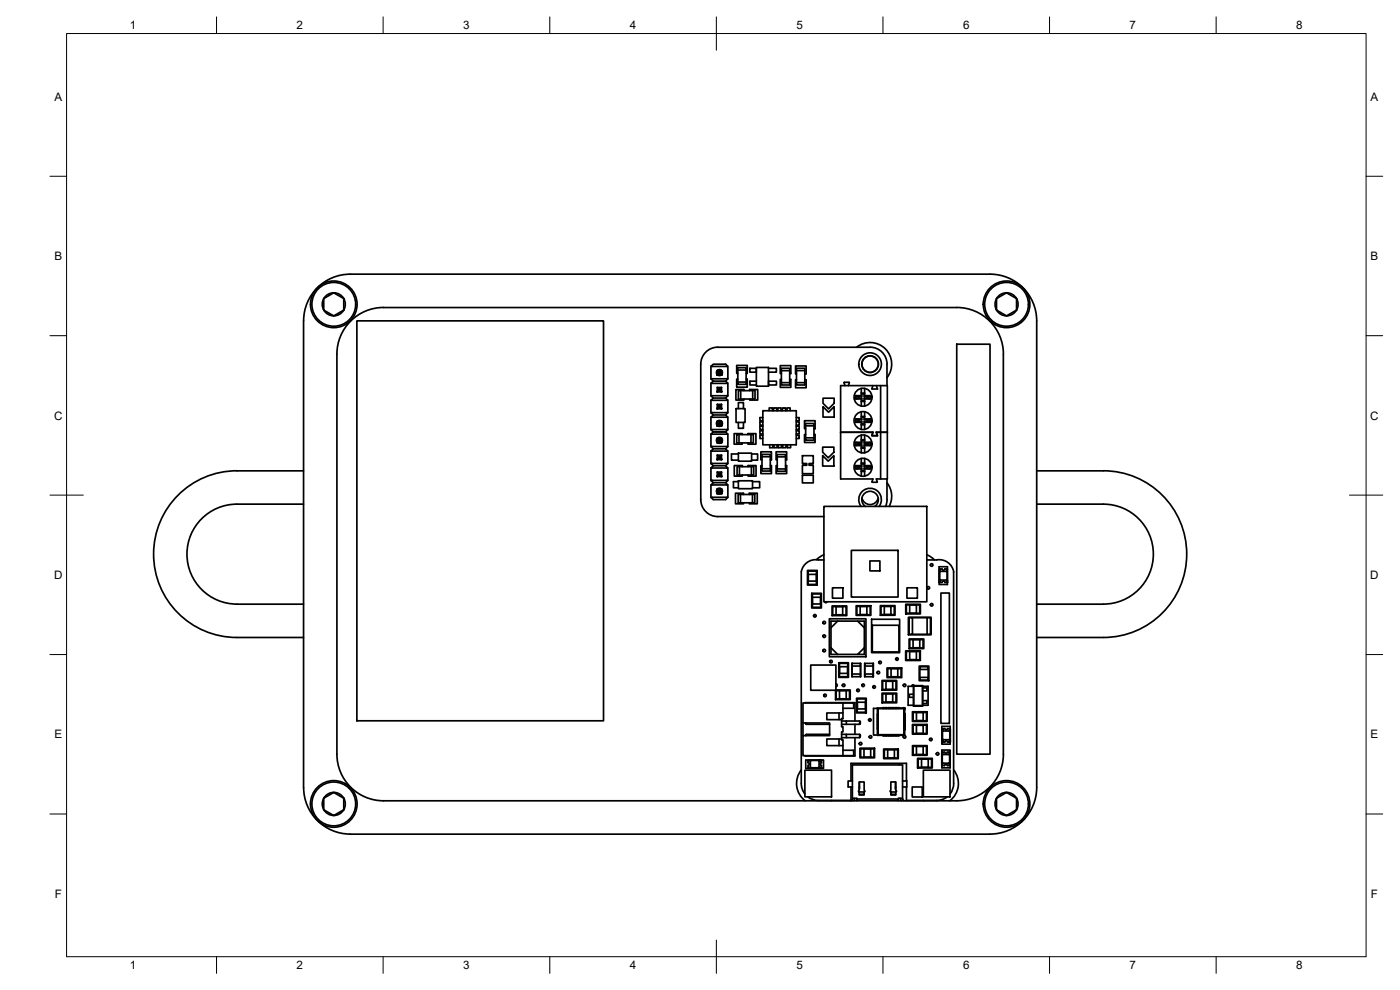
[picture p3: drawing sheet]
<svg xmlns="http://www.w3.org/2000/svg" width="420mm" height="297mm" viewBox="0 0 420 297" stroke-linecap="round" stroke-linejoin="round" font-family="sans-serif">
<defs><g id="words">
<g font-size="3.5">
<text x="39" y="8.8">1</text>
<text x="89" y="8.8">2</text>
<text x="139" y="8.8">3</text>
<text x="189" y="8.8">4</text>
<text x="239" y="8.8">5</text>
<text x="289" y="8.8">6</text>
<text x="339" y="8.8">7</text>
<text x="389" y="8.8">8</text>
<text x="16.3" y="30.2">A</text>
<text x="411.3" y="30.2">A</text>
<text x="16.3" y="78">B</text>
<text x="411.3" y="78">B</text>
<text x="16.2" y="125.9">C</text>
<text x="411.2" y="125.9">C</text>
<text x="16.2" y="173.7">D</text>
<text x="411.2" y="173.7">D</text>
<text x="16.3" y="221.6">E</text>
<text x="411.3" y="221.6">E</text>
<text x="16.4" y="269.4">F</text>
<text x="411.4" y="269.4">F</text>
<text x="39" y="290.8">1</text>
<text x="89" y="290.8">2</text>
<text x="139" y="290.8">3</text>
<text x="189" y="290.8">4</text>
<text x="239" y="290.8">5</text>
<text x="289" y="290.8">6</text>
<text x="339" y="290.8">7</text>
<text x="389" y="290.8">8</text>
</g>
</g></defs>
<!-- layer: Visible -->
<g fill="none" stroke="#000" stroke-width=".51">
<path d="M91.1 96.3v140M91.1 96.3a14 14 0 0 1 14-14h192a14 14 0 0 1 14 14v140a14 14 0 0 1-14 14h-192a14 14 0 0 1-14-14M103.2 89.6v3.5M103.2 89.6l-2.1-1.2a1.51 1.51 0 0 0-2.3 .2l-.7 .4a1.5 1.5 0 0 0-.9 2.1v.8a1.52 1.52 0 0 0 1.3 1.9l.6 .4a1.25 1.25 0 0 0 2 0l2.1-1.1M103.2 89.6l.4 1.7-.4 1.7M103.2 89.6a3.5 3.5 0 0 0-5.3-.9 3.5 3.5 0 0 0 0 5.3 3.5 3.5 0 0 0 5.3-1M107.1 96.3h74v120h-74zM305.1 89.6v3.5M305.1 89.6l-2.1-1.2a1.15 1.15 0 0 0-1.8 0l-1.2 .6a1.5 1.5 0 0 0-.9 2.1v.8a1.15 1.15 0 0 0 .9 1.7l1 .6a1.25 1.25 0 0 0 2 0l2.1-1.1M305.1 89.6l.4 1.7-.4 1.7M305.1 89.6a3.5 3.5 0 0 0-5.2-.9 3.5 3.5 0 0 0 0 5.3 3.5 3.5 0 0 0 5.2-1M213.5 114.9v3.9"/>
<path d="M213.5 109.8v4M213.5 109.8l.6-.5h3.7l.5 .5M213.5 118.8l.6 .6M213.5 113.8l.6 .5M213.5 118.8h4.9M213.5 114.9h4.9M213.5 109.8h4.9M213.7 113.7h4.4M213.7 113.6l-.2 .1M214.1 114.3h3.7l.5 .6M214.1 119.4l-.7 .7v3.7l.7 .7M214.1 114.3l-.6 .6"/>
<path d="M215.3 116.3l.3 .3v.5l-.3 .4M215.3 111.2l.3 .4v.4l-.3 .4h1.2h-1.2zM215.3 111.2h1.2M215.3 116.3v1.2M215.3 117.5h1.2M215.3 116.3h1.2M215.3 111.2a.9 .9 0 0 0 0 1.2 .9 .9 0 0 0 1.2 0 .9 .9 0 0 0 0-1.2M215.3 111.2a.9 .9 0 0 1 1.2 0M215.4 104.2h45.7M215.4 104.2a5.1 5.1 0 0 0-5.1 5.1v40.6a5.1 5.1 0 0 0 5.1 5.1h31.9M216.2 116.6v.5h-.6M216.2 111.6v.4h-.6"/>
<path d="M216.5 116.3l-.3 .3h-.6M216.5 116.3v1.2l-.3-.4M216.5 111.2l-.3 .4h-.6M216.5 111.2v1.2l-.3-.4M217.8 119.4l.6 .7v3.7l-.6 .7h-3.7M218.1 113.6l.3 .1M218.3 114.9l.1 3.8-.6 .7h-3.7M218.3 109.8l.1 3.9-.6 .6M221.4 112h-.3v-2.4h3.2v2.4h-.4M221.4 113.8h-.3v2.4h3.2v-2.4h-.4M221.4 110.3h2.5v5h-2.5zM221.4 111h2.5"/>
<path d="M221.4 114.6h2.5M221.6 117.2h5v2.5h-5zM222.3 117.2v2.5M223.3 117.2v-.3h-2.4v3.1h2.4v-.3M225 117.2v-.3h2.4v3.1h-2.4v-.3M225 110.5h2v1.2h-2zM225.9 117.2v2.5M227 114.4h-1.9v1.1h1.9M227 110.2h3.6v5.7h-3.6zM230.6 110.5h2.4v1.2h-2.4M230.7 114.4h2.3v1.1h-2.3zM234.5 112.1h-.3v-2.4h3.1v2.4h-.3"/>
<path d="M234.5 113.8h-.3v2.4h3.1v-2.4h-.3M234.5 110.5h2.5v5h-2.5zM234.5 111.2h2.5M234.5 114.8h2.5M239 112.2h-.2v-2.4h3.1v2.4h-.4M239 113.9h-.2v2.4h3.1v-2.4h-.4M239 110.5h2.5v5h-2.5zM239 111.2h2.5M239 114.8h2.5M247 119.5h3.3v1.5l-1.6 1.7-1.7-1.7zM253.4 114.7h1.4l-.2 1M253.4 114.7l.2 1"/>
<path d="M257.1 104.2a6.5 6.5 0 0 1 8.6 .5 6.5 6.5 0 0 1 .5 8.6M257.2 118.8v.8M257.8 119.5h.8l-.1 2.4M257.8 119.5l-1 .2M257.8 118.9v.6M258.5 116.6l.1 2.3-1.8-.2M258.5 118.7h-1.7v1h1.7M258.6 118.2h.8l.1-.3h-1l.1 1M258.6 119.5v.7M259.4 119.5l.1 .9h-1l.1-.2h.8M259.4 118.2v.7M259.5 116.6l-.1 2.3h.8"/>
<path d="M259.5 118.7h1.7v1h-1.7M260.2 118.9v.6M260.8 118.8v.8M261.1 104.2a5.1 5.1 0 0 1 5.1 5.1v6.4M261.2 119.7l-1.8-.2 .1 2.4M261.2 118.7l-1 .2M262 115.7l-.4 1h1.8l-.4-1M264.3 115.7v28M287.1 103.3h10v123h-10zM301.1 106.3v120M301.1 106.3a14 14 0 0 0-14-14h-172a14 14 0 0 0-14 14v120a14 14 0 0 0 14 14h172a14 14 0 0 0 14-14M213.5 135.3l-.1 3.8 .7 .6"/>
<path d="M213.5 130.2v3.9M213.5 125.1v3.9M213.5 134.1l.6 .6M213.5 129l.6 .6h3.7M213.5 139.1h4.9M213.5 135.2h4.9M213.5 130.2h4.9M213.5 123.9h4.9M213.5 120h4.9M213.5 129h4.9M213.5 125.1h4.9M213.7 134h4.4"/>
<path d="M213.7 133.9l-.2 .2M214.1 134.7h3.7l.5 .6M214.1 139.7l-.7 .7 .1 3.8M214.1 134.7l-.6 .6M214.1 124.5l-.6 .6M215.3 136.6l.3 .4v.5l-.3 .3M215.3 131.5v1.3M215.3 131.5l.3 .4v.5l-.3 .3 1.2 .1M215.3 121.3l.3 .4v.5l-.3 .4M215.3 126.4l.3 .4v.5l-.3 .4h1.2M215.3 131.5h1.2M215.3 137.8h1.2"/>
<path d="M215.3 121.3v1.3M215.3 126.4v1.3M215.3 136.6v1.2M215.3 136.6h1.2M215.3 132.7h1.2M215.3 126.4h1.2M215.3 122.6h1.2M215.3 121.3h1.2M215.3 127.7h1.2M215.3 126.4a.9 .9 0 0 0 0 1.3M215.3 132.8a.9 .9 0 0 1 0-1.3 .9 .9 0 0 1 1.2 0 .9 .9 0 0 1 0 1.3M215.3 127.7l.6 .2 .6-.2"/>
<path d="M215.3 132.8a.9 .9 0 0 0 1.2 0M215.3 126.4a.9 .9 0 0 1 1.2 0M216.2 137v.5h-.6M216.2 131.9v.5h-.6M216.2 121.7v.5h-.6M216.2 126.8v.5h-.6M216.5 136.6l-.3 .4h-.6M216.5 136.6v1.2l-.3-.3M216.5 131.5l-.3 .4h-.6M216.5 131.5v1.2l-.3-.3M216.5 121.3l-.3 .4h-.6M216.5 121.3v1.3l-.3-.4"/>
<path d="M216.5 126.4l-.3 .4h-.6M216.5 126.4v1.3l-.3-.4M216.5 126.4a.9 .9 0 0 1 0 1.3M217.8 139.7l.6 .7v3.7l-.6 .7h-3.7M217.8 129.6h-3.7l-.6 .6M217.8 129.6l.5 .6M217.8 124.5l.5 .6M218.1 133.9l.3 .2M218.3 135.3l.1 3.8-.6 .6h-3.7M218.3 130.2l.1 3.8-.6 .7M218.3 125.1l.1 3.8-.6 .7M220.9 122.6h2.7v4.2h-2.7z"/>
<path d="M221.1 130.4h5v2.5h-5zM221.6 136.2h-2.1v1.9h2.1M221.6 122.6v-1.8h1.5v1.8M221.6 126.8v1.7h1.5v-1.7M221.6 136h4v2.4h-4zM221.8 130.4v2.5M222.7 130.4v-.3h-2.4v3.2h2.4v-.4M224.5 130.4v-.3h2.4v3.2h-2.4v-.4M225.4 130.4v2.5M225.6 136.2h1.8v1.9h-1.8M228.7 138h-.4v-2.4h3.2v2.4h-.3M228.7 139.7h-.4v2.4h3.2v-2.4h-.3"/>
<path d="M228.7 136.3h2.5v5h-2.5zM228.7 137h2.5M228.9 125.3h-.8v.9h.8M228.9 126.6h-.8v1h.8M228.9 127.9h-.8v.9h.8M228.9 129.3h-.8v.9h.8M228.9 130.6h-.8v1h.8M228.9 123.2h10.1v10.3h-10.1zM230.8 123.2v-.8h1v.8M231 133.5v.8h.9v-.8M232.1 123.2v-.8h1v.8M232.3 133.5v.8h.9v-.8"/>
<path d="M233.3 138h-.4v-2.4h3.2v2.4h-.3M233.3 139.7h-.4v2.4h3.2v-2.4h-.3M233.3 136.4h2.5v5h-2.5zM233.3 137.1h2.5M233.4 123.2v-.8h1v.8M233.6 133.5v.8h.9v-.8M234.8 123.2v-.8h1v.8M234.9 133.5v.8h1v-.8M236.2 123.2v-.8h.9v.8M236.3 133.5v.8h1v-.8M239 125.3h.8v.9h-.8M239 126.6h.8v1h-.8"/>
<path d="M239 127.9h.8v.9h-.8M239 129.3h.8v.9h-.8M239 130.6h.8v1h-.8M240.8 136.7h3.3v2.4h-1.3v.5h1.3v2.5h-3.3v-2.5h1.3v-.5h-1.3zM241.8 128.6h-.4v-2.4h3.2v2.4h-.3M241.8 130.4h-.4v2.4h3.2v-2.4h-.3M241.8 127.1h2.5v5h-2.5zM241.8 127.8h2.5M241.8 131.4h2.5M246.9 134.2h3.4v1.5l-1.7 1.7-1.7-1.7zM246.9 136.7l1.7 1.7 1.7-1.7v3.1h-3.4zM247 122l1.7 1.7 1.6-1.7v3.1h-3.3z"/>
<path d="M252.3 129.7h9.7M257.2 125.8v.8M257.2 132.8v.8M257.2 139.8v.8M257.8 126.5h.8l-.1 2.3M257.8 126.5l-1 .2M257.8 133.5h.8l-.1 2.4M257.8 133.5l-1 .2M257.8 125.9v.6M257.8 133v.5M257.8 140v.4M258.5 123.6l.1 2.3-1.8-.2"/>
<path d="M258.5 125.7h-1.7v1h1.7M258.5 130.5l.1 2.5-1.8-.3M258.5 132.7h-1.7v1h1.7M258.5 137.5l.1 2.5-1.8-.3M258.5 139.7h-1.7v1h1.7M258.6 125.2h.8l.1-.2h-1l.1 .9M258.6 132.2h.8l.1-.2h-1l.1 1M258.6 139.2h.8l.1-.3h-1l.1 1.1M258.6 126.5v.7M258.6 133.5v.7M259.4 126.5l.1 1h-1l.1-.3h.8M259.4 133.5l.1 1h-1l.1-.3h.8"/>
<path d="M259.4 125.2v.7M259.4 132.2v.8M259.4 139.2v.8M259.5 123.6l-.1 2.3h.8M259.5 125.7h1.7v1h-1.7M259.5 130.5l-.1 2.5h.8M259.5 132.7h1.7v1h-1.7M259.5 137.5l-.1 2.5h.8M259.5 139.7h1.7v1h-1.7M260.2 125.9v.6M260.2 133v.5M260.2 140v.4"/>
<path d="M260.8 125.8v.8M260.8 132.8v.8M260.8 139.8v.8M261.2 126.7l-1.8-.2 .1 2.3M261.2 125.7l-1 .2M261.2 133.7l-1.8-.2 .1 2.4M261.2 132.7l-1 .3M261.2 139.7l-1 .3M262 129.7l-.2 1M262 129.7l-.4 1h1.8l-.4-1M263 129.7h3.3M263 129.7l.2 1h-1.4"/>
<path d="M91.1 141.3h-20a25 25 0 0 0-25 25 25 25 0 0 0 25 25h20M91.1 151.3h-20a15 15 0 0 0-15 15 15 15 0 0 0 15 15h20M213.5 145.4v3.9M213.5 144.2l.6 .6M213.5 144.2h4.9M213.5 140.3h4.9M213.5 145.4h4.9M213.7 149.2h4.4M213.7 149.2l-.2 .1M214.1 144.8l-.6 .6M215.3 141.7l.3 .3v.5l-.3 .4M215.3 146.7l.3 .4v.5l-.3 .4h1.2"/>
<path d="M215.3 146.7h1.2M215.3 142.9h1.2M215.3 141.7v1.2M215.3 146.7v1.3M215.3 141.7h1.2M215.3 148h1.2M215.3 146.7a.9 .9 0 0 0 0 1.3M215.3 148l.6 .3 .6-.3M215.3 146.7a.9 .9 0 0 1 1.2 0M216.2 142v.5h-.6M216.2 147.1v.5h-.6M216.5 141.7l-.3 .3h-.6"/>
<path d="M216.5 141.7v1.2l-.3-.4M216.5 146.7l-.3 .4h-.6M216.5 146.7v1.3l-.3-.4M216.5 146.7a.9 .9 0 0 1 0 1.3M217.8 144.8l.5 .6M218.1 149.2l.3 .1M218.3 145.4l.1 3.8-.6 .7h-3.7l-.6-.6M221.2 140h5v2.5h-5zM221.5 148.4h5v2.5h-5zM221.6 144.5h-1.5v1.9h1.5M221.6 144.3h4.2v2.3h-4.2zM221.9 140v2.5"/>
<path d="M222.2 148.4v2.5M222.8 140v-.3h-2.4v3.2h2.4v-.4M223.1 148.4v-.4h-2.4v3.2h2.4v-.3M224.5 140v-.3h2.4v3.2h-2.4v-.4M224.9 148.4v-.4h2.4v3.2h-2.4v-.3M225.5 140v2.5M225.8 148.4v2.5M225.8 144.5h2.2v1.9h-2.2M228.7 140.6h2.5M233.3 140.7h2.5M240.8 142.6h3.3v2.3h-3.3zM247.3 151.9h30.9v28.7h-30.9z"/>
<path d="M257.8 140.4h.8l-.1 2.5M257.8 140.4l-1 .3M258.4 151.9a3.4 3.4 0 0 1 .4-4.5 3.4 3.4 0 0 1 4.6 0 3.4 3.4 0 0 1 .4 4.5M258.6 140.4v.8M258.7 149.4a2.49 2.49 0 0 0 2.4 2 2.49 2.49 0 0 0 2.5-2M259.4 140.4l.1 1.1h-1l.1-.3h.8M259.7 151.9a2.49 2.49 0 0 1-.4-3.7 2.49 2.49 0 0 1 3.7 0 2.49 2.49 0 0 1-.5 3.7M261.2 140.7l-1.8-.3 .1 2.5M261.8 144.7h1.4M263.2 144.7l-.2-1h3.3v-28h-14v28h9.7l-.2 1M266.2 143.7v6.6l-.4 1.6M266.2 144.9a6.5 6.5 0 0 1 .7 7"/>
<path d="M311.1 141.3h20M311.1 151.3h20M331.1 141.3a25 25 0 0 1 25.1 25 25 25 0 0 1-25.1 25M331.1 151.3a15 15 0 0 1 15 15 15 15 0 0 1-15 15M240.5 171.6v63.5l.3 1.6 .8 1.5M242.3 171.1h2.9v4.4h-2.9zM242.5 171.4v.9M242.5 174.4v.9M242.5 171.4h2.5v.9M242.5 172.3h.1M242.6 172.3v2.1M242.6 174.4h2.4"/>
<path d="M242.6 172.3h2.4M242.6 174.4h-.1M243.6 178h2.9v4.4h-2.9zM243.8 178.3v.8M243.8 178.3l2.5-.1v.9M243.8 179.1l.1 .1M243.9 179.2v2M243.9 179.2h2.3M245 172.3v2.1M245 174.4v.9h-2.5M246.2 179.2v2M246.3 179.1l-.1 .1"/>
<path d="M247.3 166.5l-2.3 1.4M247.3 168h-1.7a4.4 4.4 0 0 0-5.1 3.6M249.8 176.4h3.2v3.1h-3.2zM255.5 165.1h14v14h-14zM261.1 168.3h3v3h-3zM272.2 176.4h3.1v3.1h-3.1zM278.2 168a13.1 13.1 0 0 1 5.2 .2 4.4 4.4 0 0 1 2.8 3.4M278.2 166.5l1.2 .6 1 .9M281.9 174.2h.2v.5h-.2zM282.1 170.7h-.2v4h.2M282.1 174.8h.6M282.1 174v.8"/>
<path d="M282.2 174h1.8M282.2 171.4h1.8M282.2 171.4l-.2 .2v2.2l.2 .2M282.4 177.9h2.5v39.2h-2.5zM282.7 170.7h-.6v.8M282.7 170.7l.4 .4 .4-.4h.6v.8M284 171.4l.2 .2v2.2l-.2 .2M284.1 174v.8l-.6-.1-.4-.4-.4 .4M284.1 170.7h.3v4h-.3M284.1 174.2h.3v.5h-.3zM284.3 170.7v-.7h-2.5v5.4h2.5v-.7M286.2 171.6v63.5"/>
<path d="M243.3 199.5h7.6v7.6h-7.6zM243.8 181.3v.8M243.8 182.1l.1 .1M243.9 182.2h2.3M243.9 181.2h2.3M243.9 181.2l-.1 .1M246.2 181.2v1M247.5 180.5l.4 .3 .3-.3M248.9 185.7h11v11.3h-11zM249.4 194.4v1.9h8M249.7 181.8h4.4v2.9h-4.4zM249.9 182.1l.1 2.4 .9-.1"/>
<path d="M249.9 182.1h1M250.9 184.5v-2.4h2v2.4M250.9 184.5h2M251.4 186.4l-2 1.9v6.1l2 1.9M251.4 186.4h6l2 1.9M251.4 186.4h-2v1.9M251.7 198.8h2.9v4.4h-2.9zM252.9 184.4l1 .1M253.9 182l-1 .1M253.9 182v.1M253.9 182.1v2.4M255.7 199h2.5v.8h-2.5z"/>
<path d="M255.7 199v4M255.7 199.8v2.4M256.9 181.7h4.4v2.9h-4.4zM257.2 182v2.4M257.2 184.4h4M257.2 182h.9M257.4 186.4h2v1.9M258.1 184.4h.1M258.1 182h2.1v2.4M258.1 182v2.4M258.2 199v4M258.2 199.8v2.4"/>
<path d="M259.4 188.3v6.1l-2 1.9h2v-1.9M259.5 199v4M259.5 199h.1M259.5 199h2.5v.8h-2.5zM260.2 182h1v2.4M260.2 184.4h.1M261.6 185.8h8.4v10h-8.4zM261.8 187.6h8v8h-8zM262 199h.1M262.1 199v4M264.2 181.7h4.4v2.9h-4.4zM265.3 181.9l.1 2.4"/>
<path d="M265.4 184.3h2M267.4 184.3l.9 .1M267.5 181.9l-.1 2.4M268.3 181.9h-3.9v2.4h1M268.3 181.9l.1 .1M268.4 182l-.1 2.4M271.8 195.3h4.4v2.9h-4.4zM271.8 181.3h4.4v2.9h-4.4zM272 181.6v2.3M272 195.5v2.4M272 183.9l.1 .1M272 181.5h1"/>
<path d="M272 195.5h1M272 197.9l.1 .1M272.1 184h.8M272.1 198h.8M272.6 185.2h6.8v5.2h-6.8zM272.8 191.7h4.4v2.9h-4.4zM272.8 185.3h1v5h-1zM273 183.9v.1M273 197.9v.1M273 181.6h2M273 183.9h2M273 197.9h2"/>
<path d="M273 195.5h2M273 181.6v2.3M273 195.5v2.4M273 192v2.3l1 .1M273.8 185.3h4.4M273.8 190.3h4.4M274 191.9l-1 .1M274 191.9v.1M274 194.3v.1M274 194.4v-2.4h2v2.4M274 194.4h2M275 195.5h1v2.5"/>
<path d="M275 197.9l.1 .1M275 181.5h1v2.5M275 183.9l.1 .1M275 181.6v2.3M275 195.5v2.4M275.1 184h.8M275.1 198h.8M275.9 199.8h2.9v4.4h-2.9zM276 194.3l1 .1M277 191.9l-1 .1M277 191.9v.1M277 192v2.4"/>
<path d="M278.2 185.3h1.1v5h-1.1zM311.1 191.3h20M311.1 181.3h20M241 216.9v3.8M241.6 210.9l15-.1v5.5M241.8 216.9l.2 .4M242 216.9v.4M242 217.3h7M250.8 207h4.4v2.9h-4.4zM250.9 205.2a.39 .39 0 0 1 .4 .4 .39 .39 0 0 1-.4 .4M251 207.3v2.4h.9M251 207.3h.9"/>
<path d="M251.8 213.9v2M251.9 209.7v-2.4h2.1v2.4M251.9 209.7h2.1M252 200v2M252 200h2.4M252 202h2.4M252 200v-1l2.4 .1v.9M252 202v1h2.4v-1M252.6 217.3h5.4v-1l.2 .2-.2 .8M252.6 216.3h1.4v1M253 210.9v4.7h-.4v2.4h.4v1.6h-.4v2.4h.4v4.7M253 210.9h3.2v1.6h-3.2"/>
<path d="M253 213.9h-4.9v2h4.5M253 210.9h-12v6h8v3.8h-8v6h12M254 207.3h1M254 216.3h4M254.4 200v2M255 207.3v2.4h-1M255.7 202.2h2.5v.8h-2.5zM256.6 217.3v3M257.1 209.5h2.9v4.4h-2.9zM257.3 210.7v2M257.3 210.7h2.4M257.3 212.7h2.4"/>
<path d="M257.3 212.7v1h2.4v-1M257.3 210.7v-1h2.4v1M259.5 203h.1M259.5 202.2h2.5v.8h-2.5zM259.7 210.7v2M262 203h.1M263.3 212.5h-1.2v8h1.2M263.3 218.2v.6M263.3 214.2v.6M263.3 215.2v.6M263.3 216.2v.6M263.3 217.2v.6"/>
<path d="M263.3 212.4h8.2M263.5 212.6h7.8M264.7 208h4.4v2.9h-4.4zM264.7 204.2h4.4v2.9h-4.4zM265 208.2h3.8M265 208.2l-.1 2.4h1M265.8 208.2l.1 2.4M265.8 204.4l.1 2.4M265.9 206.8h-1v-2.4h4v2.4h-1M265.9 210.6h2M265.9 206.8h2M266.2 200.4h4.4v2.9h-4.4z"/>
<path d="M266.4 200.7v2.3l1 .1M267.4 200.6l-1 .1M267.4 200.6v.1M267.4 203v.1M267.4 203.1h2M267.4 203.1v-2.4h2v2.4M267.9 204.4v2.4M268 208.2l-.1 2.4M268 204.4h-.1M268.8 208.2l.1 2.4h-1M269.4 203l1 .1M270.4 200.6l-1 .1"/>
<path d="M270.4 200.6v.1M270.4 200.7v2.4M271 212.4h.5M271.3 212.6l.2-.2v8.2l-.2-.2zM271.5 212.5v.5M271.5 217.2v.6v-.6M271.5 216.2v.6v-.6M271.5 215.2v.6v-.6M271.5 214.2v.6v-.6M271.5 218.2v.6v-.6M273.8 213.6h4.4v2.9h-4.4zM273.8 217.4h4.4v2.9h-4.4z"/>
<path d="M274 217.6l.1 2.5M274.1 216.2h.1M274.1 213.8h.9M274.1 213.7v2.6l3.9-.1M274.1 217.6h.9M274.1 211.8h2.8zM274.1 205.7v6.1M274.1 208.3h-1.2v.9h1.2M274.1 205.9h-1.6v5.7h1.6M274.2 205.8l2.7-.1h-2.8l.1 6M274.4 205.7l-.5-.2-.3 .4M275 216.2h.1"/>
<path d="M275 213.8h2.1M275 213.8v2.4M276.1 203.2h2.5v.9h-2.5zM276.1 200.1h2.5v.8h-2.5zM276.1 200.9v2.3M276.8 205.8v5.9M276.9 205.7v6.1M276.9 210.2h1.3v.9h-1.3M276.9 206.4h1.3v.9h-1.3M276.9 205.9h1.6v5.7h-1.6M277.1 213.8h.9v2.4M277.1 213.8v2.4"/>
<path d="M277.1 217.6h.9M277.1 217.6h.1M278 217.6v2.4h-.9M278.6 200.9v2.3M283 218.6h-.3v4h.3M283 219.3h1.8M283.1 219.3l-.2 .2v2.2l.2 .2M283.5 218.6h-.5v.8M283.6 218.6l.4 .4 .4-.4h.5M284.9 219.3l.2 .2v2.2l-.2 .2M284.9 218.6h.3v4h-.3M284.9 218.6v.8"/>
<path d="M285.2 218.6v-.7h-2.5v5.4h2.5v-.7M103.2 239.5v3.5M103.2 239.5l-2-1.1a1.25 1.25 0 0 0-2-.1l-1.1 .6a1.5 1.5 0 0 0-.9 2.1v.8a1.49 1.49 0 0 0 1.3 1.9l.7 .4a1.15 1.15 0 0 0 1.8 .1l2.2-1.2M103.2 239.5l.4 1.7-.4 1.7M103.2 239.5a3.5 3.5 0 0 0-5.3-.9 3.5 3.5 0 0 0 0 5.3 3.5 3.5 0 0 0 5.3-1M240.5 231a6.5 6.5 0 0 0 1.2 9.3M241.6 231.1h8v8h-8zM241.8 220.7l.2-.4v.4M242 220.3h7M242.4 239.1l1 .6 1.6 .4 10.2 .1 .2-.2M242.5 228.3v.6l.4 .4-.4 .3v.7h.7M242.5 228.3h.7"/>
<path d="M242.5 228.1h-.7v2.5h5.3v-2.5h-.6M242.5 228.3v-.3h4v.3M242.5 230.3v.2h4v-.2M245.6 228.2h-2.3l-.1 2 .2 .2h2.2M245.6 228.2l.2 .2v1.8l-.2 .2M245.8 228.3h.7v.6l-.4 .4 .4 .3v.7M245.8 230.3h.7M245.9 230.3h.6v.2h-.6zM245.9 228h.6v.2h-.6zM251.8 221.7v2M252.6 221.3h5.4v-1l.2 .2-.2 .8M252.6 220.3h1.4v1"/>
<path d="M252.6 221.7h-4.5v2h4.9M253 225.1h3.2v1.6h-3.2M254 220.3h4M255.4 236.1v4.2l.4-.5v-10.3h15.1v10.3l.4 .5M255.4 234.3v-5.3h16.6v5.3M255.8 234.3h-1.3v1.8h1.3M255.8 239.5h1.3v.8M256.4 239.5l-.2 .8M256.6 221.3v5.5l-15-.1M257.1 239.7h12.4v.6M257.7 237.3l.2-.3v-2.4h1.4v2.4l.2 .4-.2 .2M257.7 237.3l.2 .3"/>
<path d="M257.9 237.6h1.4v.7h-1.4zM257.9 238.3v.2h1.4v-.2M257.9 236.1h.1M257.9 234.6v2.1M258.1 224.5h4.4v2.9h-4.4zM258.4 224.7h3.8M258.4 224.7l-.1 2.4h1M259.2 224.7l.1 2.4M259.3 227.1h2M261.4 224.7l-.1 2.4M262.2 224.7l.1 2.4h-1M263.5 220.4v-7.8l-.2-.2v8.2"/>
<path d="M265.2 224.7h4.4v2.9h-4.4zM265.4 225v2.4M265.4 227.4h4M265.4 225h1M265.7 220.6h-.6h.6M266.4 227.4h.1M266.4 225h2M266.4 225v2.4M266.7 220.6h-.6h.6M267.4 237.6h1.4v.7h-1.4zM267.4 238.3v.2h1.4v-.2M267.7 220.6h-.6h.6"/>
<path d="M268.4 225h1v2.4M268.4 225v2.4M268.7 220.6h-.6h.6M268.7 236.1h.1M268.7 234.6l.1 2.1M269 237.3l-.2-.3v-2.4h-1.4v2.4l-.2 .4 .2 .2M269 237.3l-.2 .3M269.7 220.6h-.6h.6M270.3 239.5l.2 .8M270.9 239.5h-1.4v.2M270.9 234.3h1.2v1.8h-1.2M271.3 220.4h-7.8l-.2 .2h8.2"/>
<path d="M272 236.1v4.2M273.8 236.1h3v3h-3zM273.9 223.7h4.4v2.9h-4.4zM274 224l.1 2.4M274.1 223.9h3.9M274.1 223.9v.1M275 223.9v2.5M275 226.4h-.9M275 220l-.9 .1M275 226.4h2.1M275 220h2.1M275 220v-2.4h2.1v2.4"/>
<path d="M275.4 227.5h4.4v2.9h-4.4zM275.6 230.2h.9M276.6 227.8h-1v2.4M276.6 230.2h-.1M276.6 227.8h2M276.6 230.2h2M276.6 227.8v2.4M277.1 223.9v2.5M277.1 231.1h8v8h-8zM278 223.9v2.5h-.9M278.6 230.2h.1M278.6 227.8v2.4"/>
<path d="M278.6 227.7h1l-.1 2.5M278.6 230.2h.9M278.6 227.7v.1M282.7 225.7v-.6h2.5v5.3h-2.5v-.7M282.7 225.7h.2v.6h-.2zM282.7 222h.2v.6h-.2zM282.8 226.4h2.1v2.5h-2.1zM282.9 225.7h-.3v4h.3M282.9 228.9v.8h.6M283 221.9v.8h.5M283 221.9h1.8M283.5 225.7h-.6v.7"/>
<path d="M283.5 229.7l.4-.4 .4 .4M283.5 225.7l.4 .4 .4-.4h.6M284.3 239.1l-1 .6-1.6 .4-9.7 .1M284.9 228.9v.8h-.6M284.9 225.7h.2v4h-.2M284.9 225.7v.7M284.9 225.7h.2v.6h-.2zM284.9 221.9v.8l-.5-.1-.4-.4-.4 .4M285 222h.2v.6h-.2zM286.2 231a6.5 6.5 0 0 1-1.2 9.3M286.2 235.1l-.3 1.6-.8 1.5M305.1 239.5v3.5"/>
<path d="M305.1 239.5l-2-1.1a1.25 1.25 0 0 0-2-.1l-1.1 .6a1.5 1.5 0 0 0-.9 2.1v.8a1.49 1.49 0 0 0 1.3 1.9l.7 .4a1.51 1.51 0 0 0 2.3-.2l1.7-.9M305.1 239.5l.4 1.7-.4 1.7M305.1 239.5a3.5 3.5 0 0 0-5.2-.9 3.5 3.5 0 0 0 0 5.3 3.5 3.5 0 0 0 5.2-1M249.6 240.2l-.1 .1M277.1 240.2l.1 .1"/>
<circle cx="100.2" cy="91.3" r="6.6"/>
<circle cx="100.2" cy="91.3" r="7"/>
<circle cx="302.1" cy="91.3" r="6.6"/>
<circle cx="302.1" cy="91.3" r="7"/>
<circle cx="259" cy="119.2" r="2.7"/>
<circle cx="261.1" cy="109.3" r="2.49"/>
<circle cx="261.1" cy="109.3" r="3.4"/>
<circle cx="259" cy="133.2" r="2.7"/>
<circle cx="259" cy="126.2" r="2.7"/>
<circle cx="259" cy="140.2" r="2.7"/>
<circle cx="278.6" cy="176.4" r=".39"/>
<circle cx="279.6" cy="169.5" r=".39"/>
<circle cx="244.5" cy="184.8" r=".39"/>
<circle cx="247.3" cy="195.2" r=".39"/>
<circle cx="247.3" cy="186.8" r=".39"/>
<circle cx="247.3" cy="190.9" r=".39"/>
<circle cx="249.4" cy="198.5" r=".39"/>
<circle cx="264.1" cy="198.8" r=".39"/>
<circle cx="269.2" cy="197.7" r=".39"/>
<circle cx="279.6" cy="181.5" r=".39"/>
<circle cx="247.6" cy="208.7" r=".39"/>
<circle cx="253.2" cy="205.6" r=".39"/>
<circle cx="257.5" cy="207.1" r=".39"/>
<circle cx="259" cy="205.6" r=".39"/>
<circle cx="261.1" cy="216" r=".39"/>
<circle cx="262.3" cy="206.1" r=".39"/>
<circle cx="263.6" cy="201.8" r=".39"/>
<circle cx="271.5" cy="205.6" r=".39"/>
<circle cx="258.3" cy="223.1" r=".39"/>
<circle cx="261.2" cy="221.1" r=".39"/>
<circle cx="271.5" cy="221.1" r=".39"/>
<circle cx="279.3" cy="221.9" r=".39"/>
<circle cx="281.4" cy="226.2" r=".39"/>
<circle cx="100.2" cy="241.2" r="6.6"/>
<circle cx="100.2" cy="241.2" r="7"/>
<circle cx="302.1" cy="241.2" r="6.6"/>
<circle cx="302.1" cy="241.2" r="7"/>
</g>
<g fill="#000" stroke="#000" stroke-width=".3">
<circle cx="215.3" cy="112.4" r=".24"/>
<circle cx="215.3" cy="117.5" r=".24"/>
<circle cx="216.5" cy="112.4" r=".24"/>
<circle cx="216.5" cy="117.5" r=".24"/>
<circle cx="215.3" cy="137.8" r=".24"/>
<circle cx="215.3" cy="127.7" r=".24"/>
<circle cx="215.3" cy="122.6" r=".24"/>
<circle cx="215.3" cy="132.8" r=".24"/>
<circle cx="216.5" cy="137.8" r=".24"/>
<circle cx="216.5" cy="127.7" r=".24"/>
<circle cx="216.5" cy="122.6" r=".24"/>
<circle cx="216.5" cy="132.8" r=".24"/>
<circle cx="215.3" cy="148" r=".24"/>
<circle cx="215.3" cy="142.9" r=".24"/>
<circle cx="216.5" cy="142.9" r=".24"/>
<circle cx="216.5" cy="148" r=".24"/>
<circle cx="265.1" cy="212.4" r=".24"/>
<circle cx="265.7" cy="212.4" r=".24"/>
<circle cx="266.1" cy="212.4" r=".24"/>
<circle cx="266.7" cy="212.4" r=".24"/>
<circle cx="267.1" cy="212.4" r=".24"/>
<circle cx="267.7" cy="212.4" r=".24"/>
<circle cx="268.1" cy="212.4" r=".24"/>
<circle cx="268.7" cy="212.4" r=".24"/>
<circle cx="269.1" cy="212.4" r=".24"/>
<circle cx="269.7" cy="212.4" r=".24"/>
<circle cx="271.5" cy="215.2" r=".24"/>
<circle cx="271.5" cy="218.8" r=".24"/>
<circle cx="271.5" cy="218.2" r=".24"/>
<circle cx="271.5" cy="215.8" r=".24"/>
<circle cx="271.5" cy="214.8" r=".24"/>
<circle cx="271.5" cy="217.8" r=".24"/>
<circle cx="271.5" cy="217.2" r=".24"/>
<circle cx="271.5" cy="216.8" r=".24"/>
<circle cx="271.5" cy="216.2" r=".24"/>
<circle cx="271.5" cy="214.2" r=".24"/>
<circle cx="265.1" cy="220.6" r=".24"/>
<circle cx="265.7" cy="220.6" r=".24"/>
<circle cx="266.1" cy="220.6" r=".24"/>
<circle cx="266.7" cy="220.6" r=".24"/>
<circle cx="267.1" cy="220.6" r=".24"/>
<circle cx="267.7" cy="220.6" r=".24"/>
<circle cx="268.1" cy="220.6" r=".24"/>
<circle cx="268.7" cy="220.6" r=".24"/>
<circle cx="269.1" cy="220.6" r=".24"/>
<circle cx="269.7" cy="220.6" r=".24"/>
</g>
<!-- layer: Border -->
<g fill="none" stroke="#000" stroke-width=".3">
<path d="M20 10.1h390v276.9h-390zM65 5.1v5M115 5.1v5M165 5.1v5M215 5.1v10M265 5.1v5M315 5.1v5M365 5.1v5M15 52.9h5M410 52.9h5M15 100.7h5M410 100.7h5"/>
<path d="M15 148.6h10M405 148.6h10M15 196.4h5M410 196.4h5M15 244.2h5M410 244.2h5M65 287v5M115 287v5M165 287v5M215 282.1v9.9M265 287v5M315 287v5"/>
<path d="M365 287v5"/>
</g>
<use href="#words"/>
</svg>
